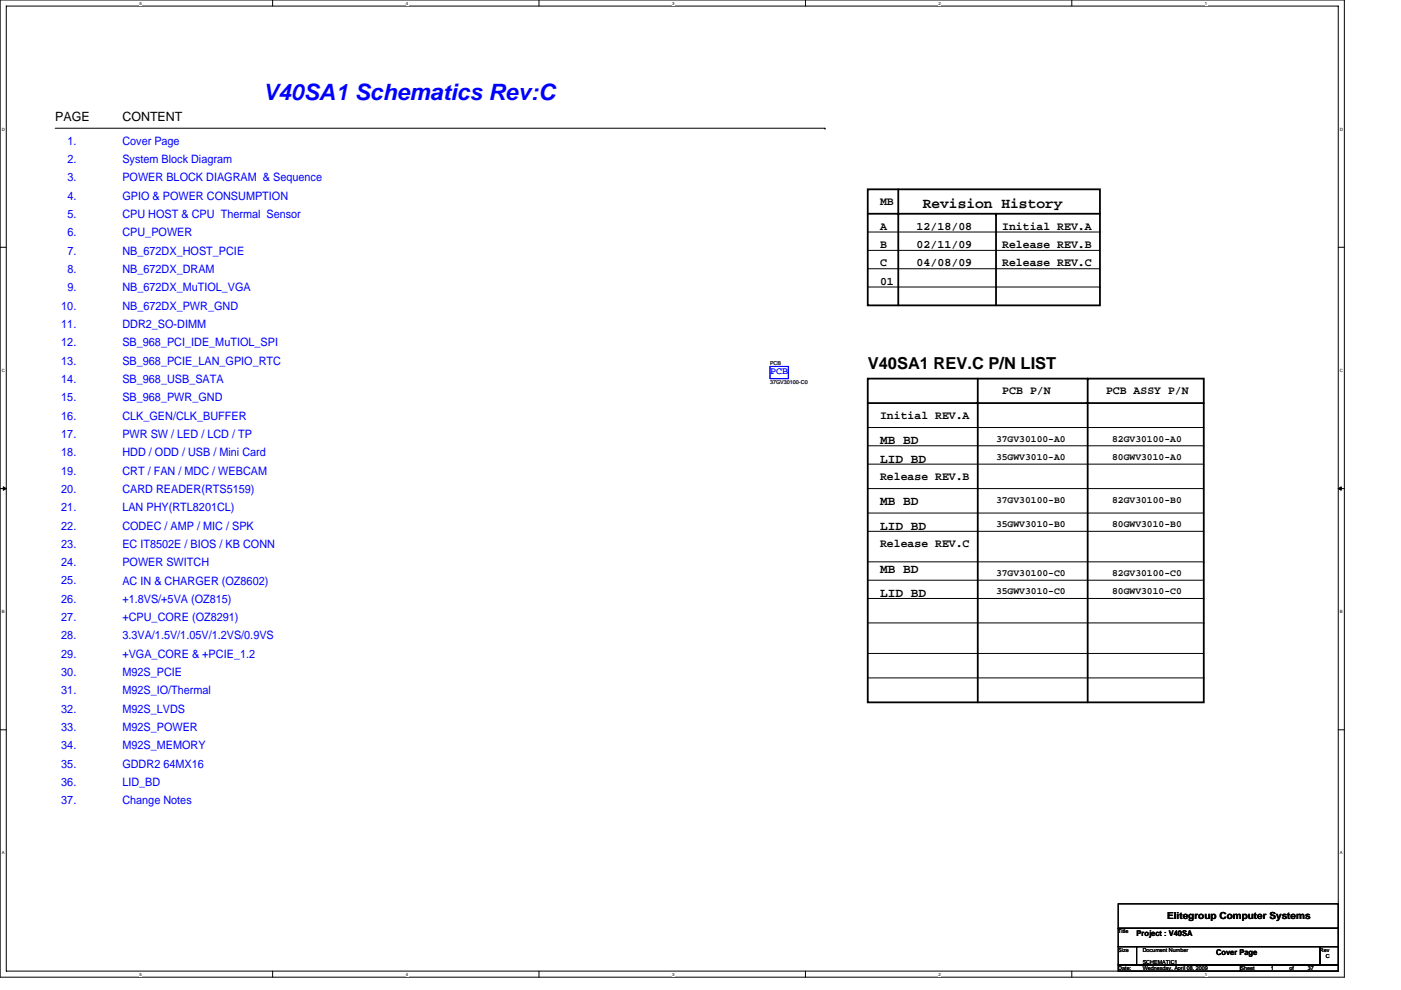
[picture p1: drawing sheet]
<svg xmlns="http://www.w3.org/2000/svg" width="297mm" height="210mm" viewBox="0 0 297 210" stroke-linecap="round" stroke-linejoin="round" font-family="sans-serif">
<defs><g id="words">
<text font-size="4.8" fill="#00f" x="55.7" y="21.3">V40SA1 Schematics Rev:C</text>
<text font-size="3.5" x="184" y="78.4">V40SA1 REV.C P/N LIST</text>
<text font-size="3.1" x="195.6" y="44">Revision History</text>
<g font-size="2.7">
<text x="11.7" y="25.7">PAGE</text>
<text x="25.9" y="25.7">CONTENT</text>
<text x="186.6" y="94.2">MB BD</text>
<text x="186.6" y="98.1">LID BD</text>
<text x="186.6" y="107.2">MB BD</text>
<text x="186.6" y="112.4">LID BD</text>
<text x="186.6" y="121.4">MB BD</text>
<text x="186.6" y="126.6">LID BD</text>
</g>
<g font-size="2.5" fill="#00f">
<text x="14.3" y="30.7">1.</text>
<text x="14.3" y="34.6">2.</text>
<text x="25.9" y="34.6">System Block Diagram</text>
<text x="25.9" y="30.7">Cover Page</text>
<text x="14.3" y="38.5">3.</text>
<text x="25.9" y="38.5">POWER BLOCK DIAGRAM &amp; Sequence</text>
<text x="14.3" y="42.4">4.</text>
<text x="14.3" y="46.2">5.</text>
<text x="25.9" y="46.2">CPU HOST &amp; CPU Thermal Sensor</text>
<text x="25.9" y="42.4">GPIO &amp; POWER CONSUMPTION</text>
<text x="14.3" y="50.1">6.</text>
<text x="25.9" y="50.1">CPU_POWER</text>
<text x="14.3" y="54">7.</text>
<text x="14.3" y="57.9">8.</text>
<text x="25.9" y="54">NB_672DX_HOST_PCIE</text>
<text x="25.9" y="57.9">NB_672DX_DRAM</text>
<text x="13" y="65.7">10.</text>
<text x="14.3" y="61.8">9.</text>
<text x="25.9" y="65.7">NB_672DX_PWR_GND</text>
<text x="25.9" y="61.8">NB_672DX_MuTIOL_VGA</text>
<text x="13" y="69.6">11.</text>
<text x="25.9" y="69.6">DDR2_SO-DIMM</text>
<text x="13" y="73.4">12.</text>
<text x="13" y="77.3">13.</text>
<text x="25.9" y="77.3">SB_968_PCIE_LAN_GPIO_RTC</text>
<text x="25.9" y="73.4">SB_968_PCI_IDE_MuTIOL_SPI</text>
<text x="13" y="81.2">14.</text>
<text x="25.9" y="81.2">SB_968_USB_SATA</text>
<text x="13" y="89">16.</text>
<text x="13" y="85.1">15.</text>
<text x="25.9" y="85.1">SB_968_PWR_GND</text>
<text x="25.9" y="89">CLK_GEN/CLK_BUFFER</text>
<text x="13" y="92.9">17.</text>
<text x="25.9" y="92.9">PWR SW / LED / LCD / TP</text>
<text x="13" y="100.6">19.</text>
<text x="13" y="96.8">18.</text>
<text x="25.9" y="96.8">HDD / ODD / USB / Mini Card</text>
<text x="25.9" y="100.6">CRT / FAN / MDC / WEBCAM</text>
<text x="13" y="104.5">20.</text>
<text x="25.9" y="104.5">CARD READER(RTS5159)</text>
<text x="13" y="108.4">21.</text>
<text x="13" y="112.3">22.</text>
<text x="25.9" y="112.3">CODEC / AMP / MIC / SPK</text>
<text x="25.9" y="108.4">LAN PHY(RTL8201CL)</text>
<text x="13" y="116.2">23.</text>
<text x="25.9" y="116.2">EC IT8502E / BIOS / KB CONN</text>
<text x="13" y="120.1">24.</text>
<text x="13" y="124">25.</text>
<text x="25.9" y="124">AC IN &amp; CHARGER (OZ8602)</text>
<text x="25.9" y="120.1">POWER SWITCH</text>
<text x="13" y="131.7">27.</text>
<text x="13" y="127.8">26.</text>
<text x="25.9" y="127.8">+1.8VS/+5VA (OZ815)</text>
<text x="25.9" y="131.7">+CPU_CORE (OZ8291)</text>
<text x="13" y="135.6">28.</text>
<text x="25.9" y="135.6">3.3VA/1.5V/1.05V/1.2VS/0.9VS</text>
<text x="13" y="139.5">29.</text>
<text x="13" y="143.4">30.</text>
<text x="25.9" y="143.4">M92S_PCIE</text>
<text x="25.9" y="139.5">+VGA_CORE &amp; +PCIE_1.2</text>
<text x="13" y="147.3">31.</text>
<text x="25.9" y="147.3">M92S_IO/Thermal</text>
<text x="13" y="151.2">32.</text>
<text x="13" y="155">33.</text>
<text x="25.9" y="151.2">M92S_LVDS</text>
<text x="25.9" y="155">M92S_POWER</text>
<text x="13" y="158.9">34.</text>
<text x="25.9" y="158.9">M92S_MEMORY</text>
<text x="13" y="162.8">35.</text>
<text x="13" y="166.7">36.</text>
<text x="25.9" y="162.8">GDDR2 64MX16</text>
<text x="25.9" y="166.7">LID_BD</text>
<text x="13" y="170.6">37.</text>
<text x="25.9" y="170.6">Change Notes</text>
</g>
<g font-size="2.5">
<text x="186.6" y="43.5">MB</text>
<text x="186.6" y="48.7">A</text>
<text x="186.6" y="52.6">B</text>
<text x="194.3" y="52.6">02/11/09</text>
<text x="194.3" y="48.7">12/18/08</text>
<text x="212.5" y="48.7">Initial REV.A</text>
<text x="212.5" y="52.6">Release REV.B</text>
<text x="186.6" y="56.5">C</text>
<text x="194.3" y="56.5">04/08/09</text>
<text x="212.5" y="56.5">Release REV.C</text>
<text x="186.6" y="60.4">01</text>
<text x="212.5" y="83.7">PCB P/N</text>
<text x="234.5" y="83.7">PCB ASSY P/N</text>
<text x="186.6" y="88.9">Initial REV.A</text>
<text x="186.6" y="101.8">Release REV.B</text>
<text x="186.6" y="116.1">Release REV.C</text>
</g>
<text font-size="2.1" fill="#00f" x="163.3" y="79.4">PCB</text>
<g font-size="2.1">
<text x="211.2" y="93.7">37GV30100-A0</text>
<text x="235.8" y="93.7">82GV30100-A0</text>
<text x="211.2" y="97.6">35GWV3010-A0</text>
<text x="235.8" y="97.6">80GWV3010-A0</text>
<text x="211.2" y="106.7">37GV30100-B0</text>
<text x="235.8" y="106.7">82GV30100-B0</text>
<text x="211.2" y="111.8">35GWV3010-B0</text>
<text x="235.8" y="111.8">80GWV3010-B0</text>
<text x="211.2" y="122.2">37GV30100-C0</text>
<text x="235.8" y="122.2">82GV30100-C0</text>
<text x="211.2" y="126.1">35GWV3010-C0</text>
<text x="235.8" y="126.1">80GWV3010-C0</text>
<text x="247.5" y="194.9">Elitegroup Computer Systems</text>
</g>
<g font-size="1.7">
<text x="241" y="198.5">Project : V40SA</text>
<text x="257.8" y="202.6">Cover Page</text>
</g>
<g font-size="1.2" fill="#000080">
<text x="163.3" y="77.5">PCB</text>
<text x="163.3" y="81.4">37GV30100-C0</text>
</g>
<g font-size="1.2">
<text x="237.1" y="198">Title</text>
<text x="237.1" y="201.9">Size</text>
<text x="242.3" y="201.9">Document Number</text>
<text x="279.8" y="201.9">Rev</text>
<text x="281.1" y="203.2">C</text>
<text x="237.1" y="205.7">Date:</text>
<text x="242.3" y="205.7">Wednesday, April 08, 2009</text>
<text x="242.3" y="204.4">SCHEMATIC1</text>
<text x="263" y="205.7">Sheet</text>
<text x="269.5" y="205.7">1</text>
<text x="273.4" y="205.7">of</text>
<text x="277.3" y="205.7">37</text>
</g>
<g font-size=".9">
<text x="29.6" y="1">5</text>
<text x="86" y="1">4</text>
<text x="142.5" y="1">3</text>
<text x="199" y="1">2</text>
<text x="255.5" y="1">1</text>
<text x=".4" y="27.7">D</text>
<text x="284.1" y="27.7">D</text>
<text x=".4" y="78.8">C</text>
<text x="284.1" y="78.8">C</text>
<text x=".4" y="130">B</text>
<text x="284.1" y="130">B</text>
<text x=".4" y="181.2">A</text>
<text x="284.1" y="181.2">A</text>
<text x="29.6" y="206.9">5</text>
<text x="86" y="206.9">4</text>
<text x="142.5" y="206.9">3</text>
<text x="199" y="206.9">2</text>
<text x="255.5" y="206.9">1</text>
</g>
</g></defs>
<path d="M0 0h285v207.3h-285zM1.3 1.3h282.4v204.7h-282.4z" fill="none" stroke="#000" stroke-width=".21"/>
<g fill="#fff">
<path d="M29.6 .1h.5v1.1h-.5z"/>
<path d="M29.6 206.1h.5v1.1h-.5z"/>
</g>
<path d="M57.8 0v1.3M57.8 206v1.3" fill="none" stroke="#000" stroke-width=".21"/>
<g fill="#fff">
<path d="M86 .1h.5v1.1h-.5z"/>
<path d="M86 206.1h.5v1.1h-.5z"/>
</g>
<path d="M114.3 0v1.3M114.3 206v1.3" fill="none" stroke="#000" stroke-width=".21"/>
<g fill="#fff">
<path d="M142.5 .1h.5v1.1h-.5z"/>
<path d="M142.5 206.1h.5v1.1h-.5z"/>
</g>
<path d="M170.8 0v1.3M170.8 206v1.3" fill="none" stroke="#000" stroke-width=".21"/>
<g fill="#fff">
<path d="M199 .1h.5v1.1h-.5z"/>
<path d="M199 206.1h.5v1.1h-.5z"/>
</g>
<path d="M227.2 0v1.3M227.2 206v1.3" fill="none" stroke="#000" stroke-width=".21"/>
<g fill="#fff">
<path d="M255.5 .1h.5v1.1h-.5z"/>
<path d="M255.5 206.1h.5v1.1h-.5z"/>
<path d="M.4 26.9h.6v1h-.6z"/>
<path d="M284.1 26.9h.6v1h-.6z"/>
<path d="M.4 78h.6v1.1h-.6z"/>
<path d="M284.1 78h.6v1.1h-.6z"/>
</g>
<path d="M0 52.5h1.3M283.7 52.5h1.3" fill="none" stroke="#000" stroke-width=".21"/>
<g fill="#fff">
<path d="M.4 129.2h.6v1h-.6z"/>
<path d="M284.1 129.2h.6v1h-.6z"/>
</g>
<path d="M0 103.6h1.3M283.7 103.6h1.3" fill="none" stroke="#000" stroke-width=".21"/>
<path d="M.7 103.3l.6 .3-.6 .4zM283.7 103.6l.7-.3v.7z" fill="#000" stroke="#000" stroke-width=".21"/>
<g fill="#fff">
<path d="M.4 180.4h.6v1h-.6z"/>
<path d="M284.1 180.4h.6v1h-.6z"/>
</g>
<g fill="none" stroke="#000" stroke-width=".21">
<path d="M11.7 27.2h163.2M174.9 27.2h.1M184 49.2h49.2M184 53.1h49.2M184 57h49.2M184 60.9h49.2M233.2 60.9h.1M184 90.7h71.2M184 94.6h71.2M184 98.4h71.2M184 103.6h71.2M184 108.8h71.2"/>
<path d="M184 112.7h71.2M184 119.2h71.2M255.2 119.2h.1M184 123.1h71.2M184 138.6h71.2M184 132.1h71.2M184 126.9h71.2M255.2 132.1h.1M255.2 126.9h.1M0 154.8h1.3M184 143.8h71.2M255.2 143.8h.1"/>
<path d="M283.7 154.8h1.3M237.1 191.7h46.6v5.2h-46.6zM237.1 196.9h46.6v3.9h-46.6zM237.1 204.7h25.9v1.3h-25.9zM237.1 200.8h3.9v3.9h-3.9zM241 200.8h38.8v3.9h-38.8zM263 204.7h20.7v1.3h-20.7zM279.8 200.8h3.9v3.9h-3.9z"/>
</g>
<path d="M184 40.2h49.2v24.6h-49.2zM184 45.3h49.2M190.5 40.2v24.6M211.2 45.3h.1M211.2 45.3v19.5M184 85.5h71.2M184 80.3h71.2v68.7h-71.2zM207.3 80.3v68.7M230.6 80.3h.1M230.6 80.3v68.7" fill="none" stroke="#000" stroke-width=".38"/>
<path d="M163.3 77.7h3.8v2.6h-3.8z" fill="none" stroke="#00f" stroke-width=".21"/>
<use href="#words"/>
</svg>
